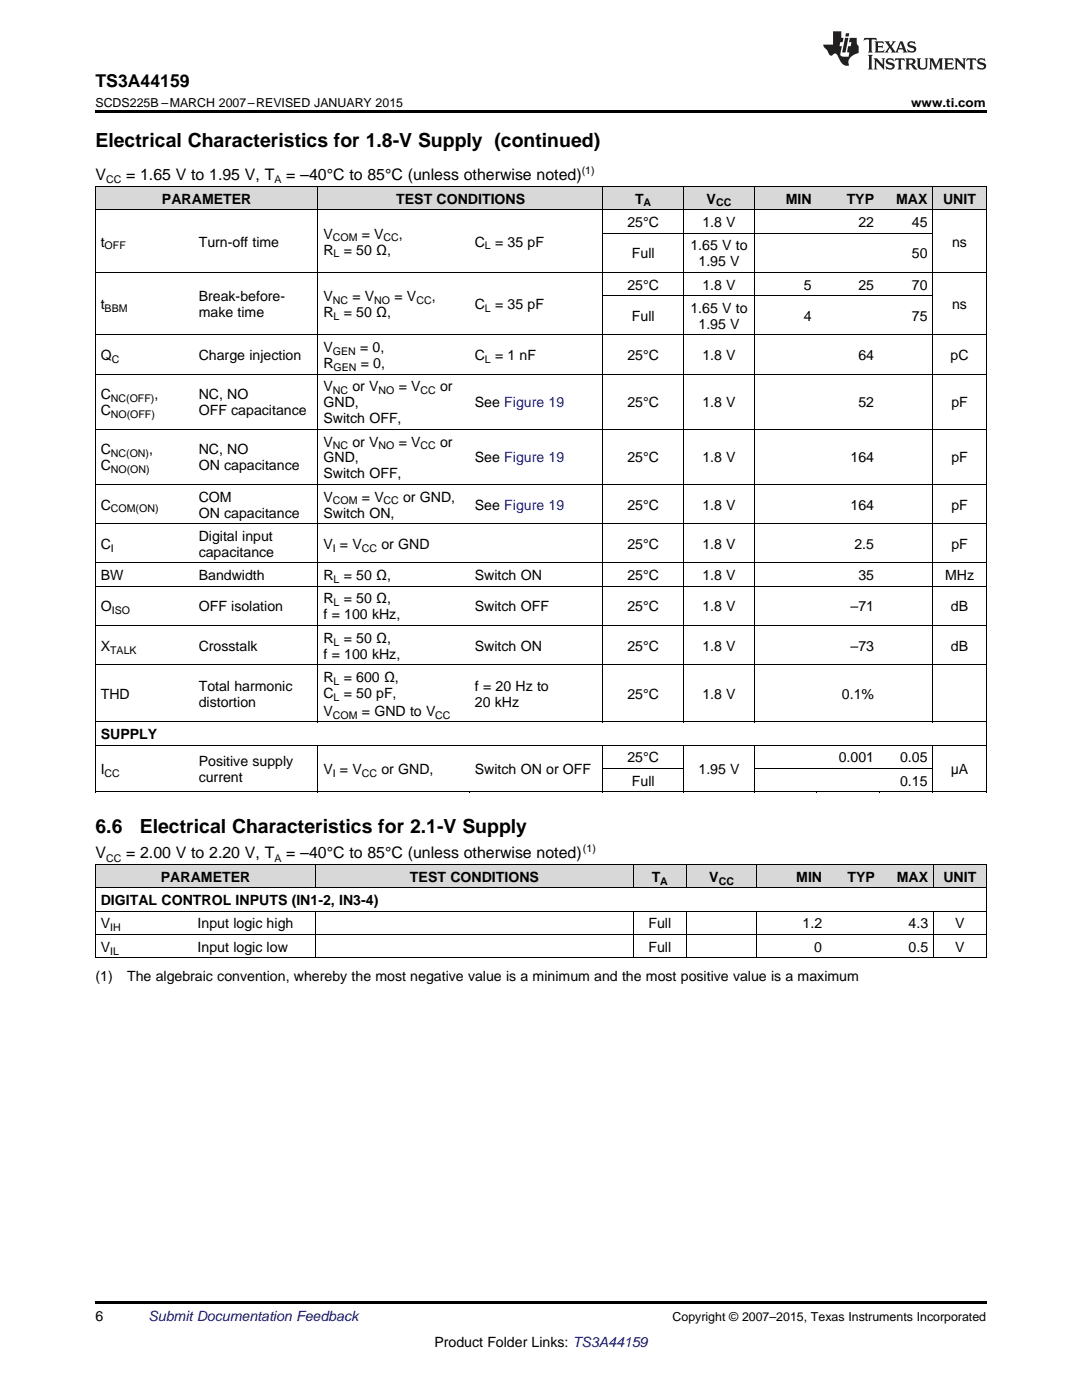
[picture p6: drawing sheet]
<svg xmlns="http://www.w3.org/2000/svg" width="216mm" height="279mm" viewBox="0 0 216 279" stroke-linecap="round" stroke-linejoin="round" font-family="sans-serif">
<defs><g id="words">
<g font-size="3.9">
<text x="19" y="29.3">Electrical Characteristics for 1.8-V Supply (continued)</text>
<text x="19" y="166.2">6.6</text>
<text x="27.9" y="166.2">Electrical Characteristics for 2.1-V Supply</text>
</g>
<text font-size="3.5" x="19" y="17.3">TS3A44159</text>
<g font-size="3.2">
<text x="19" y="36">V</text>
<text x="25.2" y="36">= 1.65 V to 1.95 V, T</text>
<text x="57.1" y="36">= –40°C to 85°C (unless otherwise noted)</text>
<text x="19" y="171.3">V</text>
<text x="25.2" y="171.3">= 2.00 V to 2.20 V, T</text>
<text x="57.1" y="171.3">= –40°C to 85°C (unless otherwise noted)</text>
</g>
<g font-size="2.8">
<text x="32.3" y="40.6">PARAMETER</text>
<text x="79.1" y="40.6">TEST CONDITIONS</text>
<text x="126.7" y="40.6">T</text>
<text x="141" y="40.6">V</text>
<text x="156.8" y="40.6">MIN</text>
<text x="168.9" y="40.6">TYP</text>
<text x="178.8" y="40.6">MAX</text>
<text x="188.2" y="40.6">UNIT</text>
<text x="64.6" y="47.6">V</text>
<text x="72.2" y="47.6">= V</text>
<text x="79.6" y="47.6">,</text>
<text x="125.2" y="45.3">25°C</text>
<text x="140.2" y="45.3">1.8 V</text>
<text x="171.3" y="45.3">22</text>
<text x="182" y="45.3">45</text>
<text x="20.1" y="49.2">t</text>
<text x="39.7" y="49.2">Turn-off time</text>
<text x="64.6" y="50.8">R</text>
<text x="68.6" y="50.8">= 50 Ω,</text>
<text x="94.8" y="49.2">C</text>
<text x="98.8" y="49.2">= 35 pF</text>
<text x="126.1" y="51.5">Full</text>
<text x="137.8" y="50">1.65 V to</text>
<text x="139.4" y="53.1">1.95 V</text>
<text x="182" y="51.5">50</text>
<text x="190" y="49.2">ns</text>
<text x="125.2" y="57.8">25°C</text>
<text x="140.2" y="57.8">1.8 V</text>
<text x="160.4" y="57.8">5</text>
<text x="171.3" y="57.8">25</text>
<text x="182" y="57.8">70</text>
<text x="20.1" y="61.7">t</text>
<text x="39.7" y="60.1">Break-before-</text>
<text x="39.7" y="63.3">make time</text>
<text x="64.6" y="60.1">V</text>
<text x="64.6" y="63.3">R</text>
<text x="68.6" y="63.3">= 50 Ω,</text>
<text x="70.3" y="60.1">= V</text>
<text x="78.7" y="60.1">= V</text>
<text x="86.1" y="60.1">,</text>
<text x="94.8" y="61.7">C</text>
<text x="98.8" y="61.7">= 35 pF</text>
<text x="126.1" y="64">Full</text>
<text x="137.8" y="62.4">1.65 V to</text>
<text x="139.4" y="65.6">1.95 V</text>
<text x="160.4" y="64">4</text>
<text x="182" y="64">75</text>
<text x="190" y="61.7">ns</text>
<text x="20.1" y="71.9">Q</text>
<text x="39.7" y="71.9">Charge injection</text>
<text x="64.6" y="70.3">V</text>
<text x="71.9" y="70.3">= 0,</text>
<text x="94.8" y="71.9">C</text>
<text x="98.8" y="71.9">= 1 nF</text>
<text x="125.2" y="71.9">25°C</text>
<text x="140.2" y="71.9">1.8 V</text>
<text x="171.3" y="71.9">64</text>
<text x="189.7" y="71.9">pC</text>
<text x="64.6" y="73.4">R</text>
<text x="72" y="73.4">= 0,</text>
<text x="20.1" y="79.7">C</text>
<text x="20.1" y="82.9">C</text>
<text x="30.8" y="79.7">,</text>
<text x="39.7" y="79.7">NC, NO</text>
<text x="39.7" y="82.9">OFF capacitance</text>
<text x="64.6" y="78.1">V</text>
<text x="64.6" y="81.3">GND,</text>
<text x="70.3" y="78.1">or V</text>
<text x="79.6" y="78.1">= V</text>
<text x="87.8" y="78.1">or</text>
<text x="94.8" y="81.3">See Figure 19</text>
<text x="125.2" y="81.3">25°C</text>
<text x="140.2" y="81.3">1.8 V</text>
<text x="171.3" y="81.3">52</text>
<text x="189.8" y="81.3">pF</text>
<text x="64.6" y="84.5">Switch OFF,</text>
<text x="64.6" y="89.1">V</text>
<text x="70.3" y="89.1">or V</text>
<text x="79.6" y="89.1">= V</text>
<text x="87.8" y="89.1">or</text>
<text x="20.1" y="90.7">C</text>
<text x="20.1" y="93.9">C</text>
<text x="29.8" y="90.7">,</text>
<text x="39.7" y="90.7">NC, NO</text>
<text x="39.7" y="93.9">ON capacitance</text>
<text x="64.6" y="92.3">GND,</text>
<text x="64.6" y="95.5">Switch OFF,</text>
<text x="94.8" y="92.3">See Figure 19</text>
<text x="125.2" y="92.3">25°C</text>
<text x="140.2" y="92.3">1.8 V</text>
<text x="169.7" y="92.3">164</text>
<text x="189.8" y="92.3">pF</text>
<text x="20.1" y="101.7">C</text>
<text x="39.7" y="100.1">COM</text>
<text x="64.6" y="100.1">V</text>
<text x="72.2" y="100.1">= V</text>
<text x="80.4" y="100.1">or GND,</text>
<text x="94.8" y="101.7">See Figure 19</text>
<text x="125.2" y="101.7">25°C</text>
<text x="140.2" y="101.7">1.8 V</text>
<text x="169.7" y="101.7">164</text>
<text x="189.8" y="101.7">pF</text>
<text x="39.7" y="103.3">ON capacitance</text>
<text x="39.7" y="107.9">Digital input</text>
<text x="64.6" y="103.3">Switch ON,</text>
<text x="20.1" y="109.5">C</text>
<text x="39.7" y="111.1">capacitance</text>
<text x="64.6" y="109.5">V = V</text>
<text x="76.1" y="109.5">or GND</text>
<text x="125.2" y="109.5">25°C</text>
<text x="140.2" y="109.5">1.8 V</text>
<text x="170.5" y="109.5">2.5</text>
<text x="189.8" y="109.5">pF</text>
<text x="20.1" y="115.8">BW</text>
<text x="39.7" y="115.8">Bandwidth</text>
<text x="64.6" y="115.8">R</text>
<text x="68.6" y="115.8">= 50 Ω,</text>
<text x="94.8" y="115.8">Switch ON</text>
<text x="125.2" y="115.8">25°C</text>
<text x="140.2" y="115.8">1.8 V</text>
<text x="171.3" y="115.8">35</text>
<text x="188.6" y="115.8">MHz</text>
<text x="20.1" y="122">O</text>
<text x="39.7" y="122">OFF isolation</text>
<text x="64.6" y="120.4">R</text>
<text x="64.6" y="123.6">f = 100 kHz,</text>
<text x="68.6" y="120.4">= 50 Ω,</text>
<text x="94.8" y="122">Switch OFF</text>
<text x="125.2" y="122">25°C</text>
<text x="140.2" y="122">1.8 V</text>
<text x="169.7" y="122">–71</text>
<text x="189.8" y="122">dB</text>
<text x="20.1" y="129.9">X</text>
<text x="39.7" y="129.9">Crosstalk</text>
<text x="64.6" y="128.3">R</text>
<text x="64.6" y="131.4">f = 100 kHz,</text>
<text x="68.6" y="128.3">= 50 Ω,</text>
<text x="94.8" y="129.9">Switch ON</text>
<text x="125.2" y="129.9">25°C</text>
<text x="140.2" y="129.9">1.8 V</text>
<text x="169.7" y="129.9">–73</text>
<text x="189.8" y="129.9">dB</text>
<text x="39.7" y="137.9">Total harmonic</text>
<text x="64.6" y="136.1">R</text>
<text x="68.6" y="136.1">= 600 Ω,</text>
<text x="94.8" y="137.9">f = 20 Hz to</text>
<text x="20.1" y="139.5">THD</text>
<text x="39.7" y="141">distortion</text>
<text x="64.6" y="139.3">C</text>
<text x="64.6" y="142.8">V</text>
<text x="68.6" y="139.3">= 50 pF,</text>
<text x="72.2" y="142.8">= GND to V</text>
<text x="94.8" y="141">20 kHz</text>
<text x="125.2" y="139.5">25°C</text>
<text x="140.2" y="139.5">1.8 V</text>
<text x="168" y="139.5">0.1%</text>
<text x="20.1" y="147.5">SUPPLY</text>
<text x="20.1" y="154.5">I</text>
<text x="39.7" y="152.9">Positive supply</text>
<text x="64.6" y="154.5">V = V</text>
<text x="76.1" y="154.5">or GND,</text>
<text x="94.8" y="154.5">Switch ON or OFF</text>
<text x="125.2" y="152.2">25°C</text>
<text x="139.4" y="154.5">1.95 V</text>
<text x="167.4" y="152.2">0.001</text>
<text x="179.6" y="152.2">0.05</text>
<text x="189.7" y="154.5">μA</text>
<text x="39.7" y="156.1">current</text>
<text x="126.1" y="156.8">Full</text>
<text x="179.6" y="156.8">0.15</text>
<text x="32.1" y="176">PARAMETER</text>
<text x="81.8" y="176">TEST CONDITIONS</text>
<text x="130" y="176">T</text>
<text x="141.5" y="176">V</text>
<text x="158.9" y="176">MIN</text>
<text x="169.1" y="176">TYP</text>
<text x="178.9" y="176">MAX</text>
<text x="188.2" y="176">UNIT</text>
<text x="20.1" y="180.6">DIGITAL CONTROL INPUTS (IN1-2, IN3-4)</text>
<text x="20.1" y="185.3">V</text>
<text x="39.4" y="185.3">Input logic high</text>
<text x="129.4" y="185.3">Full</text>
<text x="160.2" y="185.3">1.2</text>
<text x="181.3" y="185.3">4.3</text>
<text x="190.6" y="185.3">V</text>
<text x="20.1" y="189.9">V</text>
<text x="39.4" y="189.9">Input logic low</text>
<text x="129.4" y="189.9">Full</text>
<text x="162.5" y="189.9">0</text>
<text x="181.3" y="189.9">0.5</text>
<text x="190.6" y="189.9">V</text>
<text x="19" y="195.8">(1)</text>
<text x="25.4" y="195.8">The algebraic convention, whereby the most negative value is a minimum and the most positive value is a maximum</text>
<text x="19" y="263.6">6</text>
<text x="86.7" y="268.9">Product Folder Links: TS3A44159</text>
</g>
<text font-size="2.8" fill="#0000c8" x="29.6" y="263.6">Submit Documentation Feedback</text>
<g font-size="2.5">
<text x="19" y="21.4">SCDS225B –MARCH 2007–REVISED JANUARY 2015</text>
<text x="181.8" y="21.4">www.ti.com</text>
<text x="134.2" y="263.6">Copyright © 2007–2015, Texas Instruments Incorporated</text>
</g>
<g font-size="2.1">
<text x="116.1" y="34.7">(1)</text>
<text x="21.2" y="36.6">CC</text>
<text x="54.8" y="36.6">A</text>
<text x="128.4" y="41.2">A</text>
<text x="142.9" y="41.2">CC</text>
<text x="20.9" y="49.8">OFF</text>
<text x="66.4" y="48.2">COM</text>
<text x="66.6" y="51.4">L</text>
<text x="76.6" y="48.2">CC</text>
<text x="96.8" y="49.8">L</text>
<text x="20.9" y="62.3">BBM</text>
<text x="66.4" y="60.7">NC</text>
<text x="66.6" y="63.9">L</text>
<text x="74.7" y="60.7">NO</text>
<text x="83.1" y="60.7">CC</text>
<text x="96.8" y="62.3">L</text>
<text x="66.4" y="70.8">GEN</text>
<text x="22.3" y="72.4">C</text>
<text x="66.6" y="74">GEN</text>
<text x="96.8" y="72.4">L</text>
<text x="22.1" y="80.3">NC(OFF)</text>
<text x="22.1" y="83.4">NO(OFF)</text>
<text x="66.4" y="78.7">NC</text>
<text x="75.5" y="78.7">NO</text>
<text x="83.9" y="78.7">CC</text>
<text x="66.4" y="89.7">NC</text>
<text x="75.5" y="89.7">NO</text>
<text x="83.9" y="89.7">CC</text>
<text x="22.1" y="91.3">NC(ON)</text>
<text x="22.1" y="94.4">NO(ON)</text>
<text x="66.4" y="100.7">COM</text>
<text x="76.5" y="100.7">CC</text>
<text x="22.1" y="102.3">COM(ON)</text>
<text x="22.1" y="110.1">I</text>
<text x="66.4" y="110.1">I</text>
<text x="72.2" y="110.1">CC</text>
<text x="66.6" y="116.3">L</text>
<text x="22.3" y="122.6">ISO</text>
<text x="66.6" y="121">L</text>
<text x="22" y="130.4">TALK</text>
<text x="66.6" y="128.8">L</text>
<text x="66.6" y="136.7">L</text>
<text x="66.4" y="143.4">COM</text>
<text x="66.6" y="139.8">L</text>
<text x="86.9" y="143.4">CC</text>
<text x="20.9" y="155">CC</text>
<text x="66.4" y="155">I</text>
<text x="72.2" y="155">CC</text>
<text x="21.2" y="171.9">CC</text>
<text x="54.8" y="171.9">A</text>
<text x="116.3" y="170">(1)</text>
<text x="131.7" y="176.5">A</text>
<text x="143.4" y="176.5">CC</text>
<text x="22" y="185.8">IH</text>
<text x="22" y="190.5">IL</text>
</g>
</g></defs>
<g fill="#d8d8d8">
<path d="M19 172.6h19.4v4.6h-19.4z"/>
<path d="M38.4 172.6h24.6v4.6h-24.6z"/>
<path d="M63 172.6h37v4.6h-37z"/>
<path d="M100 172.6h26.4v4.6h-26.4z"/>
<path d="M126.4 172.6h10.6v4.6h-10.6z"/>
<path d="M137 172.6h14.1v4.6h-14.1z"/>
<path d="M151.1 172.6h14v4.6h-14z"/>
<path d="M165.1 172.6h10.6v4.6h-10.6z"/>
<path d="M175.7 172.6h10.6v4.6h-10.6z"/>
<path d="M186.3 172.6h10.5v4.6h-10.5z"/>
<path d="M19 37.3h19.6v4.6h-19.6z"/>
<path d="M38.6 37.3h24.9v4.6h-24.9z"/>
<path d="M63.5 37.3h30.2v4.6h-30.2z"/>
<path d="M93.7 37.3h26.7v4.6h-26.7z"/>
<path d="M120.4 37.3h16v4.6h-16z"/>
<path d="M136.4 37.3h14.2v4.6h-14.2z"/>
<path d="M150.6 37.3h12.5v4.6h-12.5z"/>
<path d="M163.1 37.3h12.4v4.6h-12.4z"/>
<path d="M175.5 37.3h10.7v4.6h-10.7z"/>
<path d="M186.2 37.3h10.6v4.6h-10.6z"/>
</g>
<g fill="#000">
<path d="M19 22h177.8v.5h-177.8zM19 158l.2 .1zM63.4 158l.1 .1zM93.6 158l.1 .1zM120.3 158l.1 .1zM136.3 158l.1 .1zM150.5 158l.1 .1zM162.9 158l.2 .1zM175.4 158l.1 .1zM186.1 158l.1 .1zM196.7 158l.1 .1zM19 191.2h.2z"/>
<path d="M62.9 191.2h.1zM99.9 191.2h.1zM126.3 191.2h.1zM136.9 191.2h.1zM151 191.2h.1zM165 191.2h.1zM175.6 191.2h.1zM186.2 191.2h.1zM196.7 191.2h.1zM19 259.7h177.8v.5h-177.8z"/>
</g>
<g fill="none" stroke="#000" stroke-width=".2">
<path d="M19 37.2h177.8v120.9M19.1 37.2v120.9M63.4 37.2v106.9M120.3 37.2v106.9M136.3 37.2v106.9M150.5 37.2v106.9M186.1 37.2v106.9M19 54.3h177.8M19 41.9h177.8M120.4 59h65.8M120.4 46.5h65.8M19 74.7h177.8"/>
<path d="M19 66.8h177.8M19 96.7h177.8M19 85.7h177.8M19 117h177.8M19 112.3h177.8M19 104.5h177.8M19 132.7h177.8M19 124.8h177.8M19 158h177.8M19 148.7h177.8M19 144.1h177.8M63.4 148.7v9.4"/>
<path d="M120.3 148.7v9.4M120.4 153.4h15.9M136.3 148.7v9.4M150.5 148.7v9.4M150.6 153.4h35.6M186.1 148.7v9.4M19 177.2h177.8M19 172.5h177.8M19.1 172.5v18.7M63 172.5v4.7M126.3 172.5v4.7M136.9 172.5v4.7"/>
<path d="M151 172.5v4.7M186.2 172.5v4.7M196.8 172.5v18.7M19 191.2h177.8M19 186.5h177.8M19 181.8h177.8M63 181.9v9.3M126.3 181.9v9.3M136.9 181.9v9.3M151 181.9v9.3M186.2 181.9v9.3"/>
</g>
<g fill="#231f20">
<path d="M172.5 7.6l-.1 .5 .4-.2h.6v.1v2.1l-.2 .4h.9l-.2-.4v-2.1l.1-.1h.5l.5 .2-.2-.5zM174.5 8.3l.2 .3v1.5l-.2 .4h1.8l.2-.6a1.04 1.04 0 0 1-1.3 .2v-.7h.6l.3 .2v-.6l-.3 .2h-.6v-.6l.8-.1 .4 .3-.2-.5zM176.5 8.3l.9 1.1-.9 1.1h.8l-.2-.2 .4-.7 .5 .7-.2 .2h1.5l-.2-.2 .2-.4h.9l.1 .4-.2 .2h1l-.3-.3-.7-1.9h-.5l-.9 2-.8-1 .9-1h-.8l.1 .3-.4 .5-.3-.6 .1-.2zM179.7 8.6l.4 1h-.7zM181.3 8.4a.63 .63 0 0 0-.2 .7 .63 .63 0 0 0 .6 .4l.6 .2 .1 .2a.75 .75 0 0 1-.7 .4 .75 .75 0 0 1-.6-.5l.1 .7 .1-.1a1.11 1.11 0 0 0 1.5-.6 1.13 1.13 0 0 0-1.2-.8l-.1-.4a1.04 1.04 0 0 1 1.2 .2l-.2-.5-.2 .1-.4-.2zM173.2 10.9l.2 .4v2.2l-.2 .4h1l-.3-.4v-2.2l.3-.4zM174.3 11.6l.3 .4v1.5l-.3 .4h.8l-.2-.4v-1.3l1.5 1.7v-1.9l.2-.4h-.7l.2 .4v.9l-1.1-1.3zM177 11.8a.62 .62 0 0 0-.2 .7 .62 .62 0 0 0 .6 .4l.6 .1 .1 .3a.76 .76 0 0 1-.7 .3 .76 .76 0 0 1-.7-.4l.2 .7 .1-.1a1.11 1.11 0 0 0 1.5-.6 1.13 1.13 0 0 0-1.2-.8l-.1-.4a1.04 1.04 0 0 1 1.2 .2l-.2-.6-.2 .1-.5-.1zM178.7 11.6l-.2 .6a.61 .61 0 0 1 .8-.3v1.6l-.2 .4h.9l-.2-.4v-1.6a.63 .63 0 0 1 .7 .3l-.1-.6zM180.6 11.6l.3 .4v1.5l-.3 .4h1l-.2-.2-.1-.8 .6 .2a.76 .76 0 0 0 1.2 .7l-1-1a.58 .58 0 0 0 .6-.5 .58 .58 0 0 0-.5-.6zM181.4 11.9h.1a.45 .45 0 0 1 .5 .1 .45 .45 0 0 1 .1 .5l-.8 .2zM182.9 11.6l.2 .2a2.17 2.17 0 0 0 .3 1.9 .99 .99 0 0 0 1.6-.6v-1.1l.2-.4h-.7l.2 .2a1.92 1.92 0 0 1-.2 1.8 .6 .6 0 0 1-.9-.5v-1.1l.2-.4zM185.4 11.6l.2 .4v1.5l-.2 .4h.7l-.2-.4v-1.4l.8 1.8 .8-1.8v1.4l-.2 .4h.9l-.2-.4v-1.5l.2-.4h-.8l-.6 1.5-.6-1.5zM188.4 11.6l.2 .4v1.5l-.2 .4h1.8l.1-.6a1.04 1.04 0 0 1-1.2 .1v-.6h.5l.4 .2v-.6l-.4 .2h-.5v-.7h.8l.3 .3-.1-.6zM190.5 11.6l.2 .4v1.5l-.2 .4h.7l-.2-.4v-1.3l1.5 1.7v-1.9l.2-.4h-.7l.2 .4v.9l-1.1-1.3zM192.9 11.6l-.1 .6a.61 .61 0 0 1 .7-.3l.1 1.6-.3 .4h1l-.3-.4 .1-1.6a.63 .63 0 0 1 .7 .3l-.1-.6zM195.2 11.8a.62 .62 0 0 0-.2 .7 .62 .62 0 0 0 .6 .4l.6 .1 .1 .3a.76 .76 0 0 1-.7 .3 .76 .76 0 0 1-.6-.4l.1 .7 .1-.1a1.11 1.11 0 0 0 1.6-.6 1.13 1.13 0 0 0-1.3-.8l-.1-.4a1.04 1.04 0 0 1 1.2 .2l-.1-.6-.2 .1-.5-.1z"/>
<path d="M166.2 6.3v2.6h-1.9v.4l.8 .9a.91 .91 0 0 0 1 .8 .56 .56 0 0 1 .5-.3 .56 .56 0 0 1 .5 .3l.4 .8a1.53 1.53 0 0 0 1.9 1.2 1.54 1.54 0 0 1 1-2.1l.9-.3v-1.4a1.52 1.52 0 0 1-.4-1.6h-1.3l-.2 .8h.5l-.2 .8h-.5l-.1 1v.2l.4 .1-.2 .8a1.93 1.93 0 0 1-1.6-.3l.3-1.8h-.5l.2-.8h.4l.2-.8h-.4v-1.3zM168.6 7.6l-.6 2.9h.7l.6-2.9zM168.8 6.6l-.1 .7h.6l.2-.7z"/>
</g>
<use href="#words"/>
</svg>
